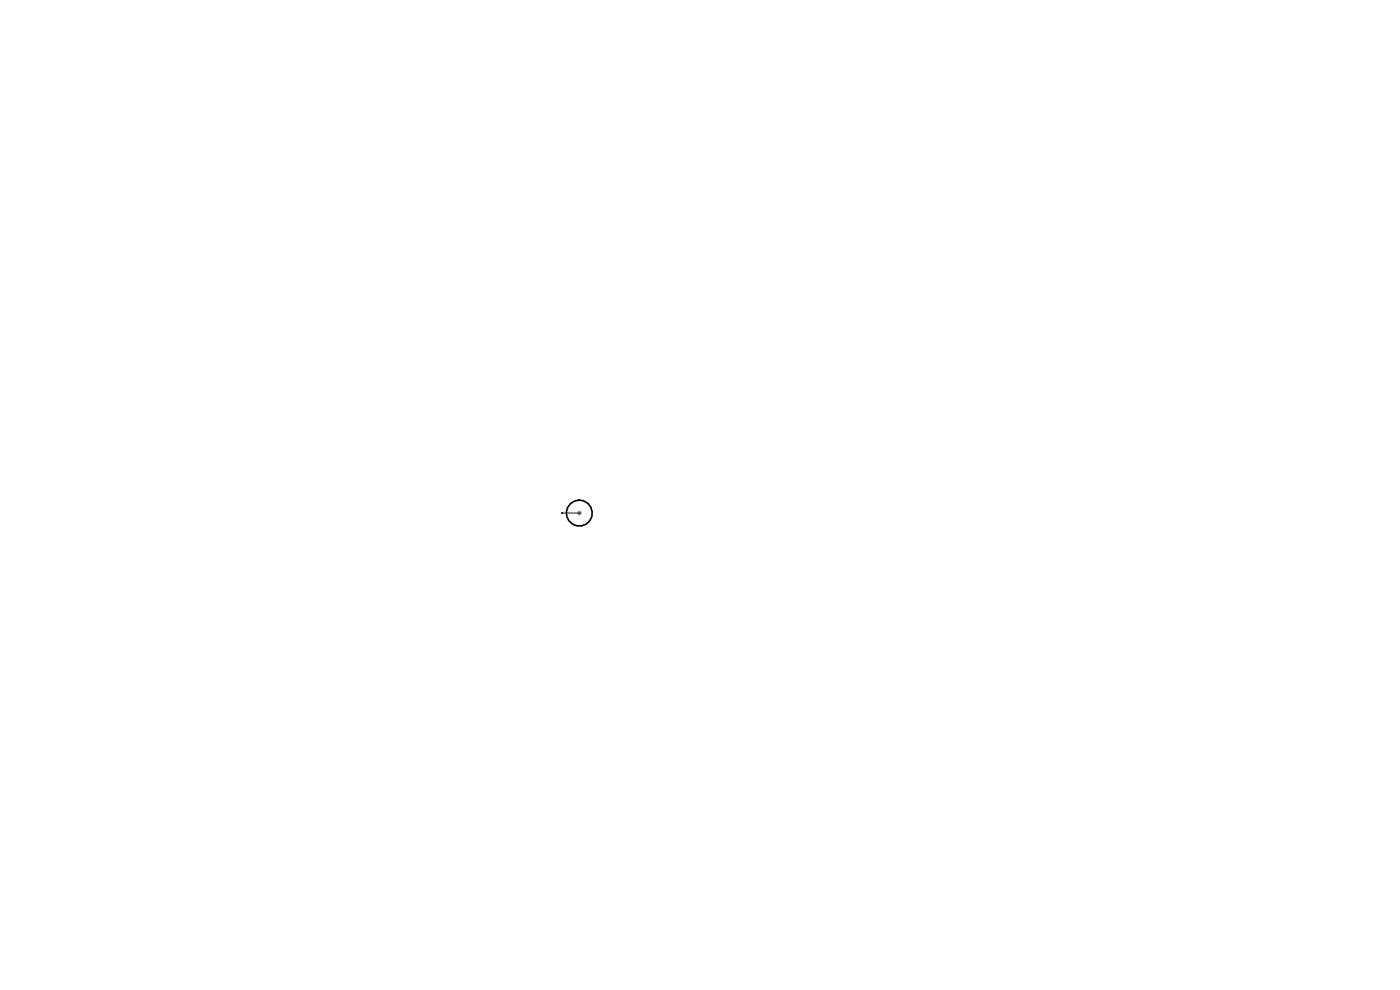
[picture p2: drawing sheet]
<svg xmlns="http://www.w3.org/2000/svg" width="297mm" height="210mm" viewBox="0 0 297 210" stroke-linecap="round" stroke-linejoin="round" font-family="sans-serif">
<circle cx="122.9" cy="108.8" r="2.75" fill="none" stroke="#000" stroke-width=".35"/>
<path d="M119.1 108.8h3.8M119.1 108.8h.3h-.3M122.8 108.8h.2zM122.9 108.8h.1" fill="none" stroke="#00f" stroke-width=".21"/>
<path d="M122.4 108.8h1M122.6 108.5l.7 .7M122.9 108.3v1.1M123.3 108.5l-.7 .7" fill="none" stroke="#808080" stroke-width=".21"/>
<path d="M119.1 108.8h.3zM122.8 108.8h.2z" fill="#00f"/>
</svg>
